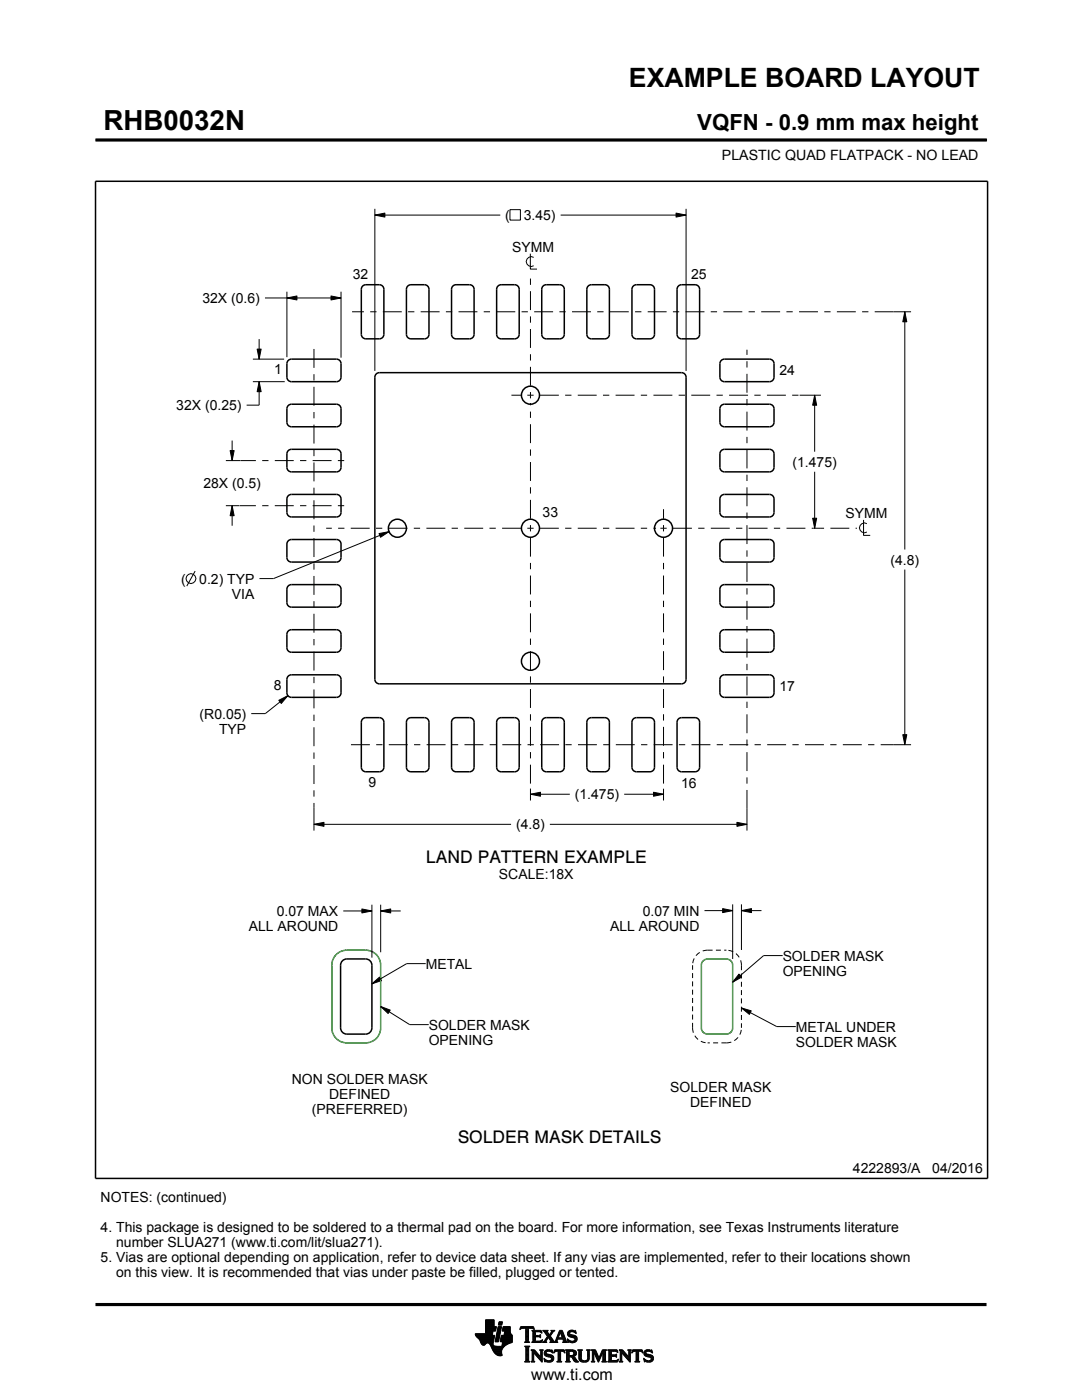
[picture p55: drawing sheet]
<svg xmlns="http://www.w3.org/2000/svg" width="216mm" height="279mm" viewBox="0 0 216 279" stroke-linecap="round" stroke-linejoin="round" font-family="sans-serif">
<defs><g id="words">
<text font-size="5.5" x="20.6" y="26">RHB0032N</text>
<text font-size="5.3" x="125.5" y="17.4">EXAMPLE BOARD LAYOUT</text>
<text font-size="4.4" x="139.1" y="26">VQFN - 0.9 mm max height</text>
<g font-size="3.5">
<text x="85" y="172.3">LAND PATTERN EXAMPLE</text>
<text x="91.3" y="228.1">SOLDER MASK DETAILS</text>
</g>
<text font-size="3.2" x="106" y="275.3">www.ti.com</text>
<g font-size="2.8">
<text x="144.1" y="32">PLASTIC QUAD FLATPACK - NO LEAD</text>
<text x="100.8" y="43.9">(</text>
<text x="104.5" y="43.9">3.45)</text>
<text x="102.2" y="50.2">SYMM</text>
<text x="70.4" y="55.7">32</text>
<text x="137.9" y="55.7">25</text>
<text x="40.4" y="60.5">32X (0.6)</text>
<text x="54.7" y="74.7">1</text>
<text x="155.5" y="74.9">24</text>
<text x="35.2" y="81.9">32X (0.25)</text>
<text x="158.1" y="93.1">(1.475)</text>
<text x="40.6" y="97.4">28X (0.5)</text>
<text x="108.3" y="103.1">33</text>
<text x="168.7" y="103.3">SYMM</text>
<text x="177.7" y="112.7">(4.8)</text>
<text x="36.2" y="116.5">(</text>
<text x="39.8" y="116.5">0.2) TYP</text>
<text x="46.3" y="119.5">VIA</text>
<text x="54.6" y="137.6">8</text>
<text x="155.5" y="137.8">17</text>
<text x="39.8" y="143.4">(R0.05)</text>
<text x="43.7" y="146.4">TYP</text>
<text x="73.6" y="157.1">9</text>
<text x="114.7" y="159.5">(1.475)</text>
<text x="135.9" y="157.2">16</text>
<text x="103" y="165.5">(4.8)</text>
<text x="99.6" y="175.4">SCALE:18X</text>
<text x="49.7" y="185.8">ALL AROUND</text>
<text x="55.2" y="182.8">0.07 MAX</text>
<text x="121.7" y="185.7">ALL AROUND</text>
<text x="128.3" y="182.7">0.07 MIN</text>
<text x="156.2" y="191.7">SOLDER MASK</text>
<text x="84.9" y="193.3">METAL</text>
<text x="156.2" y="194.7">OPENING</text>
<text x="85.5" y="205.5">SOLDER MASK</text>
<text x="85.5" y="208.5">OPENING</text>
<text x="158.8" y="205.9">METAL UNDER</text>
<text x="158.8" y="208.9">SOLDER MASK</text>
<text x="58.2" y="216.4">NON SOLDER MASK</text>
<text x="65.7" y="219.4">DEFINED</text>
<text x="133.8" y="218">SOLDER MASK</text>
<text x="137.7" y="221">DEFINED</text>
<text x="62.2" y="222.4">(PREFERRED)</text>
<text x="20.1" y="239.9">NOTES: (continued)</text>
<text x="170.2" y="234.2">4222893/A</text>
<text x="186" y="234.2">04/2016</text>
<text x="20.1" y="245.9">4. This package is designed to be soldered to a thermal pad on the board. For more information, see Texas Instruments literature</text>
<text x="20.1" y="251.9">5. Vias are optional depending on application, refer to device data sheet. If any vias are implemented, refer to their locations shown</text>
<text x="23.2" y="248.9">number SLUA271 (www.ti.com/lit/slua271).</text>
<text x="23.2" y="254.9">on this view. It is recommended that vias under paste be filled, plugged or tented.</text>
</g>
</g></defs>
<g fill="#000">
<path d="M57.2 59.5l2-.4v.8zM66 59.1l2 .4-2 .4zM74.8 42.9l2-.4v.8zM134.9 42.5l2 .4-2 .4zM51.3 69.7h.8l-.4 2zM51.7 76.2l.4 2h-.8zM162.6 78.9l.4 2h-.8zM180.5 62.2l.4 2h-.8zM45.9 89.9h.8l-.4 2zM46.3 100.9l.4 2h-.8zM75.6 106.5l2-.4-1.7 1.1zM162.2 103.4h.8l-.4 2z"/>
<path d="M55.6 139.8l1.8-1-1.3 1.6zM105.8 158.5l2-.4v.8zM130.4 158.1l2 .4-2 .4zM180.1 146.6h.8l-.4 2zM62.6 164.5l2-.4v.8zM147 164.1l2 .4-2 .4zM72.2 181.4l2 .4-2 .4zM74.2 196.4l1.5-1.4 .4 .7zM76 181.8l2-.4v.8zM144.2 181.3l2 .4-2 .4zM147.5 194.4l.5 .6-1.8 1zM147.9 181.7l2-.4v.8z"/>
<path d="M76 200.9l1.9 .7-.5 .7zM147.9 201.2l2 .5-.4 .7z"/>
</g>
<g fill="none" stroke="#000" stroke-width=".2">
<path d="M19.1 27.9h177.7M196.8 27.7v.5M52.9 59.5h15.1M57.2 59.5l2-.4v.8zM57.2 58.2v13.1M66 59.1l2 .4-2 .4zM68 58.2v13.2M74.8 42.9l2-.4v.8zM74.8 41.7v32.3M74.8 42.9h25M101.8 41.8h2v2.1h-2zM105.8 50.6v3.1h1.4"/>
<path d="M106.5 51.4a.98 .98 0 0 0-1.5 .8 .98 .98 0 0 0 1.5 .8M111.9 42.9h25M134.9 42.5l2 .4-2 .4zM136.9 41.7v32.3M50.5 71.7h6.2M50.5 76.2h6.3M51.3 69.7h.8l-.4 2zM51.7 76.2l.4 2h-.8zM51.7 67.7v4M51.7 76.2v4.7h-2.5M159.6 78.9h4.2M162.6 78.9l.4 2h-.8z"/>
<path d="M162.6 78.9v11.2M178.3 62.2h3.5M180.5 62.2l.4 2h-.8zM180.5 62.2v47.5M45.1 91.9h2.9M45.9 89.9h.8l-.4 2zM46.3 87.9v4M162.6 94.1v11.3M38.9 114l-1.6 3M45.1 100.9h2.7M46.3 100.9l.4 2h-.8zM46.3 100.9v4"/>
<path d="M75.6 106.5l2-.4-1.7 1.1zM77.6 106.1l-23 9.4h-2.8M162.2 103.4h.8l-.4 2zM162.3 105.4h1.5M172.3 103.8v3h1.3M173 104.5a.98 .98 0 0 0-1.5 .8 .98 .98 0 0 0 1.5 .9M180.5 113.7v34.9M55.6 139.8l1.8-1-1.3 1.6zM57.4 138.8l-4.5 3.6h-2.8M105.8 158.5l2-.4v.8zM105.8 158.5h7.9M105.8 157.4v2.4"/>
<path d="M124.5 158.5h7.9M130.4 158.1l2 .4-2 .4zM132.4 157.4v2.4M178.3 148.6h3.5M180.1 146.6h.8l-.4 2zM62.6 164.5l2-.4v.8zM62.6 164.5h39.4M62.6 161.3v4.5M109.7 164.5h39.3M147 164.1l2 .4-2 .4zM149 161.4v4.4M68.5 181.8h5.7"/>
<path d="M72.2 181.4l2 .4-2 .4zM74.2 196.4l1.5-1.4 .4 .7zM74.2 180.6v10.5M76 181.8l2-.4v.8zM76 180.6v9.4M76 181.8h4M84.9 192.3h-3.8l-6.9 4.1M140.6 181.7h5.6M144.2 181.3l2 .4-2 .4zM146.2 180.5v10.9M147.5 194.4l.5 .6-1.8 1zM147.9 181.7l2-.4v.8z"/>
<path d="M147.9 180.5v9.1M147.9 181.7h4M156.2 190.7h-3.8l-6.2 5.3M76 200.9l1.9 .7-.5 .7zM76 200.9l5.7 3.6h3.8M147.9 201.2l2 .5-.4 .7zM147.9 201.2l7.1 3.7h3.8M94.8 266.2h3.5M94.8 266.3h3.5M94.9 266.4h3.3M94.9 266.5h3.8l-.2 1.2M94.9 266.5h3.8"/>
<path d="M95 266.6h3.7M95 266.7h3.7M95.1 266.8h3.6M95.2 266.9h3.4M95.3 267h3.3M95.4 267.1h3.2M95.5 267.2h3.1M95.6 267.3h3M95.7 267.4h2.8M95.7 267.5h2.8M95.7 267.5l.4 .7 .3 .3 .3-.1 .5-.4 .4 .1 .8 1.5M95.8 267.6h2.7"/>
<path d="M95.8 267.7h2.7M95.9 267.8h2.6M95.9 267.9h2.5M95.9 268h2.5M96 268h1.1M96 268.1h1M96.1 268.2h.8M96.1 268.3h.7M96.2 268.4h.6M96.3 268.4h.4M96.9 266.1h1.4M96.9 266h1.4"/>
<path d="M96.9 265.9h1.4M96.9 265.8h1.5M96.9 265.7h1.5M96.9 264.7l2.2 .1-.2 .9h-.5l-.2 .8M96.9 265.6h2M96.9 265.5h2M96.9 265.4h2M96.9 265.3h2.1M96.9 265.2h2.1M96.9 265.1h2.1M96.9 265h2.1M96.9 264.9h2.1"/>
<path d="M96.9 264.8h2.2M96.9 264.6h1.7M96.9 264.5h1.7M96.9 264.4h1.7M96.9 264.3h1.7M96.9 264.2h1.7M96.9 264.1h1.7M96.9 264h1.7M96.9 263.9h1.7M96.9 263.8h1.7M96.9 263.7h1.7M96.9 263.6h1.7"/>
<path d="M96.9 263.5h1.7M96.9 263.4h1.7M97.5 268h.9M97.6 268.1h.8M97.7 268.2h.7M97.7 268.3h.7M97.8 268.4h.6M97.9 268.5h.6M97.9 268.6h.7M98 268.7h1.1M98 268.8h2.6M98 268.8h2.5"/>
<path d="M98.1 268.9h2.3M98.1 269h2.3M98.1 269.1h2.2M98.2 269.2h2.1M98.2 269.2h2M98.2 269.3h2M98.3 269.4h1.9M98.3 269.5h1.8M98.4 269.6h1.7M98.4 269.6l.6 .7 .6 .3 .6-.1-.1-.7M98.4 268v.4l.3 .2 2 .1M98.5 269.7h1.6"/>
<path d="M98.5 267.7l-.1 .3M98.5 269.8h1.6M98.6 269.9h1.5M98.6 264.8v-1.4h-1.7v2.8h-2.1l.2 .5 .7 .8M98.6 270h1.5M98.7 270h1.4M98.8 270.1h1.3M98.8 267.7h.7M98.8 267.6h.7M98.8 267.5h.7M98.9 270.2h1.2M98.9 267.4h.7"/>
<path d="M98.9 267.3h.7M98.9 267.2h.7M98.9 267.1h.7M98.9 267h.7M98.9 270.3h1.3M99 266.9h.6M99 266.9h.7M99 266.8h.7M99 266.7h.7M99 266.6h.7M99 266.5h.7M99.1 270.4h1.1"/>
<path d="M99.1 266.4h.7M99.1 266.3h.7M99.1 266.2h.7M99.1 266.1h.7M99.1 266h.7M99.2 265.9h.7M99.2 265.8h.7M99.2 270.4h1M99.2 265.7h.7M99.2 265.6h.7M99.2 265.5h.7M99.3 265.4h.6"/>
<path d="M99.3 265.4h.7M99.3 265.3h.7M99.3 265.2h.7M99.3 265.1h.7M99.3 265h.7M99.4 270.5h.8M99.4 264.9h.7M99.4 264.8h.7M99.4 264.8h.7l-.6 3h-.7zM99.5 264.4h.6M99.5 264.3h.7M99.5 264.2h.7"/>
<path d="M99.5 264.1h.7M99.5 264h.7M99.5 263.9h.7M99.6 263.8h.7M99.6 263.8h.7l-.2 .7h-.7zM99.8 270.6h.1M99.8 267.7h2.4M99.8 267.6h2.4M99.8 267.5h2.4M99.9 267.4h2.3M99.9 267.3h2.3M99.9 267.2h2.3"/>
<path d="M99.9 267.1h2.3M99.9 267h2.3M99.9 266.9h2.3M100 266.9h2.2M100 266.8h2.2M100 266.7h2.2M100 266.6h2.2M100 266.5h2.2M100.1 268.6h.7M100.2 268.5h.7M100.2 268.4h.8M100.2 268.4h.9"/>
<path d="M100.2 268.3h1M100.2 268.2h1.2M100.2 265.6h1.6M100.2 268.1h1.4M100.2 265.5h1.6M100.2 268h1.6M100.3 265.4h1.5M100.3 268h1.7M100.3 267.9h1.9M100.3 265.3h1.5M100.3 267.8h1.9M100.3 265.2h1.5"/>
<path d="M100.3 265.1h1.5M100.3 265h1.5M100.4 264.9h1.4M100.4 264.8h1.4M100.6 266.5l.1-.8h-.5l.2-.9h1.4l.1 1.1 .3 .6v1.4l-1.3 .6M100.6 266.4h1.5M100.6 266.3h1.4M100.6 266.2h1.4M100.6 266.1h1.3M100.7 266h1.2M100.7 265.9h1.2M100.7 265.8h1.1"/>
<path d="M100.7 265.7h1.1M100.9 268.5l-.6 .6-.2 .7M102.2 266.5h-2.2l-.2 1.1 .1 .2h.4l-.2 .9M103.7 265.3h.1M103.8 265.2h.2M103.8 265h2.8M103.8 264.9h2.7M103.9 264.8h2.6M104.7 267.8h1M104.7 271.8h1.1M104.7 268.7h1M104.8 267.7h.7"/>
<path d="M104.8 271.7h.8M104.9 265.2h.6M104.9 268.9h.6M104.9 267.6h.6M104.9 267.5v-2.3l-.7-.1-.4 .3 .1-.6h2.6l.1 .6-.4-.3-.7 .1v2.3M104.9 267.5l-.2 .3M104.9 267.5h.6M104.9 267.4h.6M104.9 267.3h.6M104.9 267.2h.6M104.9 267.1h.6M104.9 267h.6"/>
<path d="M104.9 266.8h.6M104.9 266.7h.6M104.9 266.6h.6M104.9 266.5h.6M104.9 266.4h.6M104.9 266.3h.6M104.9 266.2h.6M104.9 266.1h.6M104.9 265.9h.6M104.9 265.8h.6M104.9 265.7h.6M104.9 265.6h.6"/>
<path d="M104.9 265.5h.6M104.9 265.4h.6M104.9 265.3h.6M104.9 271.5h.6M104.9 269h.6M104.9 271.4h.6M104.9 271.4v-2.4l-.2-.4h1.1l-.3 .4v2.4M104.9 271.4l-.2 .4h1.1l-.3-.4M104.9 271.3h.6M104.9 271.2h.6M104.9 271.1h.6M104.9 271h.6"/>
<path d="M104.9 270.9h.6M104.9 270.8h.6M104.9 270.6h.6M104.9 270.5h.6M104.9 270.4h.6M104.9 270.3h.6M104.9 270.2h.6M104.9 270.1h.6M104.9 270h.6M104.9 269.9h.6M104.9 269.8h.6M104.9 269.6h.6"/>
<path d="M104.9 269.5h.6M104.9 269.4h.6M104.9 269.3h.6M104.9 269.2h.6M104.9 269.1h.6M105.5 267.5l.2 .3M105.7 267.8h-1M105.9 271.8h.8M105.9 269.4h.8M106.1 269.5h.7M106.1 267.8h2M106.1 271.7h.5"/>
<path d="M106.2 269.6h.7M106.2 271.5h.3M106.2 265.6h1.8M106.2 269.8h.8M106.2 271.4h.3M106.2 269.8l-.3-.4h.8l1.2 1.4M106.2 271.4l-.3 .4h.8l-.2-.4M106.2 271.3h.3M106.2 271.2h.3M106.2 271.1h.3M106.2 271h.3M106.2 270.9h.3"/>
<path d="M106.2 270.8h.3M106.2 270.6h.3M106.2 270.5h.3M106.2 270.4h.3M106.2 270.3h.3M106.2 270.2h.3M106.2 270.1h.3M106.2 270h1M106.2 269.9h.9M106.2 269.8v1.6M106.3 267.7h1.8M106.3 265.7h1.8"/>
<path d="M106.3 267.6h.6M106.3 265.8h.6M106.3 267.5l-.2 .3M106.3 267.5h.5M106.3 267.4h.5M106.3 267.3h.5M106.3 267.2h.5M106.3 267.1h.5M106.3 267h.5M106.3 266.8h.5M106.3 266.7h1.6M106.3 266.6h1.6"/>
<path d="M106.3 266.5h.5M106.3 266.4h.5M106.3 266.3h.5M106.3 266.2h.5M106.3 266.1h.5M106.3 265.9h.5M106.4 265.2h.2M106.5 270h.1M106.5 270v1.4M106.5 265.3h.1M106.6 270.1h.7M106.7 270.2h.7"/>
<path d="M106.8 270.3h.7M106.8 265.9l.1-.1h.7l.6 .2-.2-.5h-1.9l.2 .3v1.7M106.8 265.9v.6h.8l.3-.2v.7l-.3-.2h-.8l.1 .8h.9l.5-.2M106.9 270.4h.7M107 270.5h.7M107.1 270.6h.7M107.2 270.8h1M107.3 270.9h.9M107.4 271h.8M107.5 271.1h.7M107.6 271.2h.6M107.6 266.5h.3"/>
<path d="M107.7 271.3h.5M107.7 269.4h.7M107.7 266.8h.2M107.7 267.6h.5M107.8 266.4h.1M107.8 271.4h.4M107.8 267h.1M107.8 265.8h.3M107.8 269.5h.5M107.9 271.5h.3M107.9 269.6h.3M107.9 269.8h.3"/>
<path d="M107.9 270.6h.3M107.9 270.5h.3M107.9 270.4h.3M107.9 270.3h.3M107.9 270.2h.3M107.9 270.1h.3M107.9 270h.3M107.9 269.9h.3M107.9 269.8v1M108 271.7h.2M108 265.9h.1M108 267.5h.2"/>
<path d="M108.1 271.8h.1M108.1 266.1h.1M108.2 267.4h.1M108.2 269.8l.2-.4h-.7l.2 .4M108.2 269.8v2.1l-1.7-1.9M108.2 267.8h.9M108.3 267.4l-.2 .5-2-.1M108.3 265.6h1M108.5 267.7h.5M108.5 271.1l.2 .7 .2-.1 .6 .2 .7-.2 .3-.6M108.5 271.1h.1M108.5 265.7h.7"/>
<path d="M108.5 271.2h.2M108.6 271.3h.2M108.6 270.1l.2 .5 1.1 .3 .1 .3-.1 .3h-.5l-.9-.4M108.6 270.1h.4M108.6 270h.4M108.6 270.2h.6M108.6 267.6h.4M108.6 271.4h.4M108.6 269.9h.4M108.6 270.3h1M108.6 265.8h.7M108.6 271.5h.8"/>
<path d="M108.6 269.8h.5M108.7 271.7h1.5M108.7 270.4h1.3M108.7 267.5h.3M108.7 271.8h.1M108.7 265.9h.6M108.7 269.6h1.5M108.8 267.4h.3M108.8 270.5h1.5M108.8 266.1h.6M108.8 269.5h1.4M108.8 267.3h.4"/>
<path d="M108.9 266.2h.6M108.9 267.2h.4M108.9 266.3h.6M108.9 270.6h1.5M109 267.1h.3M109 270l.2 .2 1.1 .3 .2 .6M109 270l.1-.3h.4l.8 .3-.1-.6-.2 .1-.6-.1-.6 .2-.2 .5M109 266.4h1M109.1 271.8h.9M109.1 269.4h.7M109.1 267h.9M109.1 266.5h.8"/>
<path d="M109.1 267.8h-.9M109.2 266.8h.8M109.2 266.6h.6M109.2 266.7h.7M109.2 266.7l-.6 1-.4 .1M109.3 270.8h1.1M109.5 267.1h.6M109.6 267.2h.6M109.7 271.5h.7M109.7 267.3h.6M109.7 267.8l.2-.1-.5-.8-.4 .8 .1 .1M109.7 267.8h1.6"/>
<path d="M109.7 266.3h.4M109.7 267.4h.6M109.8 270.9h.7M109.8 266.2h.3M109.8 266.6l.9 1.2 1-2.3h.5l.8 2.1 .3 .2M109.8 267.5h.6M109.9 266.1h.3M109.9 269.8h.4M109.9 267.6h.6M109.9 267.7h.7M109.9 271.4h.5M109.9 265.9h.4"/>
<path d="M110 271h.5M110 265.6h.7M110 265.9l.1-.2-.2-.2h.8l-.9 1.1M110 265.9l-.4 .5-.4-.6 .2-.3h-1.1l.9 1.2M110 271.3h.5M110 265.8h.4M110 271.1h.5M110 271.2h.5M110.1 269.4h.1M110.1 265.7h.4M110.1 269.9h.2M110.2 270h.1"/>
<path d="M110.5 270h.1M110.5 269.9h.2M110.5 269.8h.3M110.6 269.6h2.1M110.6 269.5h2M110.6 269.4h2M110.7 267.7h.5M110.8 267.6h.4M110.9 267.5h.3M110.9 267.4h.3M111 267.3h.3M111 267.2h1.8"/>
<path d="M111 267.1h1.8M111.1 267h.3M111.1 271.8h1M111.1 266.8h.4M111.2 266.7h.3M111.2 267.5v.3h.1M111.2 267.5l.1-.2h1l.1 .2M111.2 266.6h.3M111.3 266.5h.3M111.3 271.7h.6M111.3 266.4h.3M111.3 271.5h.6"/>
<path d="M111.3 267.8h-1.6M111.3 269.8h.6M111.4 266.3h.3M111.4 271.4h.5M111.4 270.1h.5M111.4 270h.5M111.4 269.9h.5M111.4 270.5h.5M111.4 270.4h.5M111.4 270.3h.5M111.4 270.2h.5M111.4 271.1h.5"/>
<path d="M111.4 271h.5M111.4 270.9h.5M111.4 270.8h.5M111.4 270.6h.5M111.4 271.4l-.1-1.7h-.4l-.4 .4 .2-.7h1.9l.1 .7-.4-.4h-.4v1.7M111.4 271.4l-.3 .4h1l-.2-.4M111.4 271.3h.5M111.4 271.2h.5M111.4 266.2h.3M111.4 266.1h.4M111.5 265.9h.9M111.5 265.8h.8"/>
<path d="M111.6 265.7h.7M111.6 265.6h.6M111.8 265.9l.4 1.1h-.8zM111.9 266.1h.5M111.9 266.2h.5M111.9 266.3h.6M112 266.4h.5M112 266.5h.6M112.1 266.6h.5M112.1 266.7h.6M112.1 266.8h.6M112.2 267h.5"/>
<path d="M112.2 267.8h1.1M112.3 267.3h.6M112.3 267.4h.6M112.4 267.5h.6M112.4 267.5v.3h-.2M112.4 269.8h.3M112.4 267.6h.6M112.4 267.7h.7M112.6 269.9h.1M112.6 270h.2M112.8 271.8h1M112.8 269.4h1.6"/>
<path d="M113 269.5h1.7M113 271.7h.7M113 269.6h1.9M113 271.5h.6M113 269.8h.6M113 271.4h.6M113 271.4l-.2 .4h1l-.2-.4M113 271.3h.6M113 271.2h.6M113 271.1h.6M113 271h.6M113 270.9h.6"/>
<path d="M113 270.8h1.5M113 270.6h1.6M113 270.5h1.8M113 270.4h.6M113 270.3h.6M113 270.2h.6M113 270.1h.6M113 270h.6M113 269.9h.6M113 269.8v1.6M113 269.8l-.2-.4h1.5l.6 .2 .1 .5M113.2 267.3h.2"/>
<path d="M113.2 267.4h.3M113.2 266.2l.3 .5 1 .3 .2 .3M113.2 266.2h.5M113.2 266.3h.6M113.2 266.1h.5M113.3 267.5h.3M113.3 267.8h-1.1M113.3 266.4h.9M113.3 265.9h.4M113.3 267.6h.6M113.3 266.5h1.3M113.3 267.7h1.6"/>
<path d="M113.3 265.8h.5M113.3 267.8h.2M113.4 266.6h1.5M113.4 265.7h1.5M113.5 266.7h1.5M113.5 265.6h1.4M113.6 269.9l.1-.2h.5l.3 .4M113.6 269.9v.6M113.7 267.8h1.1M113.8 266.8h1.3M113.8 265.5h.6M114 268h.4"/>
<path d="M114.1 270.9h.6M114.2 271h.6M114.2 271.1h.7M114.3 271.2h.6M114.3 267h.8M114.3 269.8h.7M114.3 270.4h.6M114.4 271.3h.6M114.4 271.3l.4 .5h.7M114.4 271.3l-.3-.4-.5-.1v.6M114.4 270.7l1.1 1.1M114.4 270.7h.1"/>
<path d="M114.4 271.4h.7M114.4 269.9h.6M114.4 270.3h.6M114.5 267.6h.5M114.5 270.2h.5M114.5 270h.5M114.5 265.8h.4M114.5 270.1h.5M114.5 270.1l-.2 .3-.3 .1M114.5 271.5h.7M114.6 271.7h.7M114.6 267.1h.6"/>
<path d="M114.6 267.5h.5M114.7 267.2h.5M114.7 267.4h.5M114.7 265.9h.3M114.7 267.3h.5M114.7 271.8h.8M114.8 266.1h.2M114.9 266.2h.1M114.9 266.2l-.7-.4h-.4l-.1 .2 .1 .3 1.1 .4 .3 .5M114.9 266.2l-.1-.7-.2 .1-.5-.1-.6 .2-.3 .5M115 270.1l-.1 .4-.5 .2M115.2 267.2l-.3 .6-.7 .2-.6-.2-.2 .1-.2-.7 .9 .5 .4-.1 .2-.3"/>
<path d="M115.3 269.4h.9M115.4 269.5h.7M115.5 269.6h.5M115.5 269.8h.5M115.5 269.8v1.4l.4 .5 .6 .2 .6-.1 .4-.3 .1-.5M115.5 271h.5M115.5 270.9h.5M115.5 270.8h.5M115.5 270.6h.5M115.5 270.5h.5M115.5 270.4h.5M115.5 270.3h.5"/>
<path d="M115.5 270.2h.5M115.5 270.1h.5M115.5 270h.5M115.5 269.9h.5M115.5 271.1h.5M115.5 271.2h.5M115.5 271.3h.6M115.6 271.4h.6M115.7 271.5h.8M115.8 271.7h1.5M116 271l.2 .4 .5 .2 .4-.2 .2-.4M116 269.8l.2-.4h-.9l.2 .4"/>
<path d="M116 269.8v1.2M116 271.8h1.1M116.8 271.5h.6M117 269.4h.8M117.1 271.4h.4M117.2 269.5h.5M117.2 271.3h.4M117.2 269.6h.4M117.2 271.2h.4M117.2 271.1h.4M117.3 269.8h.3M117.3 271h.3"/>
<path d="M117.3 270.9h.3M117.3 270.8h.3M117.3 270.6h.3M117.3 270.5h.3M117.3 270.4h.3M117.3 270.3h.3M117.3 270.2h.3M117.3 270.1h.3M117.3 270h.3M117.3 269.9h.3M117.6 269.8l.2-.4h-.8l.2 .3 .1 1.3M117.6 269.8v1.2"/>
<path d="M118 271.8h.7M118 269.4h.8M118.1 269.5h.8M118.1 271.7h.5M118.2 269.6h.7M118.2 271.5h.3M118.2 269.8h.8M118.2 271.4h.3M118.2 271.4l-.2 .4h.7l-.2-.4M118.2 271.3h.3M118.2 271.2h.3M118.2 271.1h.3"/>
<path d="M118.2 271h.3M118.2 270.9h.3M118.2 270.8h.3M118.2 270.6h.3M118.2 270.5h.3M118.2 270.4h.3M118.2 270.3h.3M118.2 270.2h.3M118.2 270.1h.3M118.2 270h.9M118.2 269.9h.8M118.2 269.8v1.6"/>
<path d="M118.6 270.1h.5M118.6 270.2h.6M118.7 270.3h.5M118.7 270.4h.6M118.8 270.5h.5M118.8 270.6h.6M118.9 270.8h.5M118.9 270.9h.6M119 271h.8M119 271.1h.8M119.1 271.2h.6M119.1 271.3h.6"/>
<path d="M119.2 271.4h.4M119.2 271.5h.4M119.3 271.7h.2M119.3 271.8h.2M119.6 270.9h.3M119.6 270.8h.3M119.7 270.6h.3M119.7 270.5h.3M119.8 270.4h.3M119.8 270.3h.3M119.9 270.2h.3M119.9 270.1h.3"/>
<path d="M120 270h.8M120 269.9h.8M120 269.8h.8M120.1 271.8h1M120.1 269.6h.7M120.1 269.5h.8M120.2 269.4h.9M120.2 271.7h.7M120.3 271.5h.5M120.3 271.4h.5M120.3 271.4l-.2 .4h1l-.3-.4M120.3 271.4v-1.5l-.9 2-.9-2v1.5"/>
<path d="M120.3 271.3h.5M120.3 271.2h.5M120.3 271.1h.5M120.3 271h.5M120.3 270.9h.5M120.3 270.8h.5M120.3 270.6h.5M120.3 270.5h.5M120.3 270.4h.5M120.3 270.3h.5M120.3 270.2h.5M120.3 270.1h.5"/>
<path d="M120.8 269.8l.3-.4h-.9l-.7 1.6-.7-1.6h-.8l.2 .4M120.8 269.8v1.6M121.2 271.8h2M121.2 269.4h1.9M121.4 269.5h1.8M121.4 271.7h1.9M121.5 269.6h1.7M121.5 271.5h1.8M121.5 269.8h.5M121.5 271.4h.5M121.5 269.9h.5M121.5 269.8v1.6"/>
<path d="M121.5 269.8l-.3-.4h1.9l.2 .6M121.5 270.3h.5M121.5 270.2h.5M121.5 270.1h.5M121.5 270h.5M121.5 270.9h.5M121.5 270.8h.5M121.5 270.6h1.5M121.5 270.5h1.5M121.5 270.4h1.5M121.5 271.3h.5M121.5 271.2h.5"/>
<path d="M121.5 271.1h.5M121.5 271h.5M122.6 270.4l.4-.2v.7l-.2-.2h-.8v.8h.2M122.9 270.8h.1M122.9 270.3h.1M123 269.8h.3M123.1 271.4h.3M123.2 269.9h.1M123.3 270h.1M123.3 270l-.4-.3h-.8l-.1 .7M123.3 271.3h.1M123.4 271.2h.1"/>
<path d="M123.4 271.2l-.3 .3h-.4M123.4 271.2l-.2 .6h-2l.3-.4M123.5 271.8h.8M123.5 269.4h.7M123.6 269.5h.7M123.7 271.7h.5M123.7 269.6h.7M123.7 271.5h.4M123.7 269.8h.8M123.7 271.4h.4M123.7 271.4l-.2 .4h.8l-.2-.4M123.7 271.3h.4"/>
<path d="M123.7 271.2h.4M123.7 271.1h.4M123.7 271h.4M123.7 270.9h.4M123.7 270.8h.4M123.7 270.6h.4M123.7 270.5h.4M123.7 270.4h.4M123.7 270.3h.4M123.7 270.2h.4M123.7 270.1h.4M123.7 270h1"/>
<path d="M123.7 269.9h.9M123.7 269.8v1.6M124.1 270v1.4M124.1 270h.1M124.2 270.1h.6M124.2 270.2h.7M124.3 270.3h.7M124.4 270.4h.7M124.5 270.5h.7M124.6 270.6h.7M124.7 270.8h1.1M124.8 270.9h1"/>
<path d="M124.9 271h.9M125 271.1h.8M125.1 271.2h.7M125.2 271.3h.6M125.2 269.4h.8M125.3 271.4h.5M125.4 269.5h.5M125.4 271.5h.4M125.4 269.6h.4M125.5 269.8h.3M125.5 269.8l-.1 1-1.2-1.4h-.7l.2 .4M125.5 269.9h.3"/>
<path d="M125.5 270.2h.3M125.5 270.1h.3M125.5 270h.3M125.5 270.4h.3M125.5 270.3h.3M125.5 270.6h.3M125.5 270.5h.3M125.5 271.7h.3M125.6 271.8h.2M125.8 269.8l.2-.4h-.8l.3 .4M125.8 269.8v2.1l-1.7-1.9M126 270h.1"/>
<path d="M126.1 269.9h.1M126.1 269.8h.3M126.1 269.6h2.1M126.2 269.5h2M126.2 269.4h2M126.6 271.8h1.1M126.9 271.7h.6M126.9 271.5h.5M126.9 269.8h.5M126.9 271.4h.5M126.9 270.1h.5M126.9 270h.5"/>
<path d="M126.9 269.9h.5M126.9 270.5h.5M126.9 270.4h.5M126.9 270.3h.5M126.9 270.2h.5M126.9 271.1h.5M126.9 271h.5M126.9 270.9h.5M126.9 270.8h.5M126.9 270.6h.5M126.9 271.4v-1.7h-.5l-.3 .4 .1-.7h1.9l.2 .7-.4-.4h-.5v1.7M126.9 271.4l-.3 .4h1.1l-.3-.4"/>
<path d="M126.9 271.3h.5M126.9 271.2h.5M128 269.8h.3M128.1 269.9h.2M128.2 270h.1M128.4 271.1l.2 .7 .2-.1 .6 .2 .7-.2 .3-.6M128.4 271.1h.1M128.4 271.2h.2M128.5 271.3h.2M128.5 270.1l.1 .4 .5 .3M128.5 270.1h.4M128.5 270h.4"/>
<path d="M128.5 270.2h.6M128.5 271.4h.4M128.5 269.9h.4M128.5 270.3h1M128.5 271.5h.8M128.5 269.8h.5M128.6 271.7h1.5M128.6 270.4h1.3M128.6 271.8h.1M128.6 269.6h1.5M128.7 270.5h1.5M128.7 269.5h1.4"/>
<path d="M128.8 270.6h1.5M128.9 270l.1-.3h.4l.8 .3-.1-.6-.2 .1-.6-.1-.6 .2-.2 .5M128.9 270l.2 .2 1.1 .3 .2 .6M128.9 271.8h1M129 269.4h.7M129.1 270.8l.7 .2 .1 .4-.7 .1-.8-.4M129.2 270.8h1.1M129.6 271.5h.7M129.6 270.9h.8M129.8 269.8h.4M129.8 271.4h.5M129.9 271h.5"/>
<path d="M129.9 271.3h.5M129.9 271.1h.5M129.9 271.2h.5M129.9 269.4h.2M130 269.9h.2M130.1 270h.1"/>
<circle cx="38.1" cy="115.5" r=".98"/>
</g>
<g fill="none" stroke="#000" stroke-width=".3">
<path d="M19.1 36.2h178v199h-178zM72.4 57.1l.6-.3h2.7a.9 .9 0 0 1 .9 .9v9a.9 .9 0 0 1-.9 .9h-2.7a.9 .9 0 0 1-.9-.9v-9zM81.4 57.1l.6-.3h2.7a.9 .9 0 0 1 .9 .9v9a.9 .9 0 0 1-.9 .9h-2.7a.9 .9 0 0 1-.9-.9v-9zM90.4 57.1l.6-.3h2.7a.9 .9 0 0 1 .9 .9v9a.9 .9 0 0 1-.9 .9h-2.7a.9 .9 0 0 1-.9-.9v-9zM99.4 57.1l.6-.3h2.7a.9 .9 0 0 1 .9 .9v9a.9 .9 0 0 1-.9 .9h-2.7a.9 .9 0 0 1-.9-.9v-9zM108.4 57.1l.6-.3h2.7a.9 .9 0 0 1 .9 .9v9a.9 .9 0 0 1-.9 .9h-2.7a.9 .9 0 0 1-.9-.9v-9zM117.4 57.1l.6-.3h2.7a.9 .9 0 0 1 .9 .9v9a.9 .9 0 0 1-.9 .9h-2.7a.9 .9 0 0 1-.9-.9v-9zM126.4 57.1l.6-.3h2.7a.9 .9 0 0 1 .9 .9v9a.9 .9 0 0 1-.9 .9h-2.7a.9 .9 0 0 1-.9-.9v-9zM135.4 57.1l.6-.3h2.7a.9 .9 0 0 1 .9 .9v9a.9 .9 0 0 1-.9 .9h-2.7a.9 .9 0 0 1-.9-.9v-9zM57.5 71.9l.6-.2h9a.9 .9 0 0 1 .9 .9v2.7a.9 .9 0 0 1-.9 .9h-9a.9 .9 0 0 1-.9-.9v-2.7zM75.1 74.6l.6-.2h60.3a.9 .9 0 0 1 .9 .9v60.3a.9 .9 0 0 1-.9 .9h-60.3a.9 .9 0 0 1-.9-.9v-60.3zM143.9 71.9l.6-.2h9a.9 .9 0 0 1 .9 .9v2.7a.9 .9 0 0 1-.9 .9h-9a.9 .9 0 0 1-.9-.9v-2.7z"/>
<path d="M57.5 80.9l.6-.2h9a.9 .9 0 0 1 .9 .9v2.7a.9 .9 0 0 1-.9 .9h-9a.9 .9 0 0 1-.9-.9v-2.7zM57.5 89.9l.6-.2h9a.9 .9 0 0 1 .9 .9v2.7a.9 .9 0 0 1-.9 .9h-9a.9 .9 0 0 1-.9-.9v-2.7zM57.5 98.9l.6-.2h9a.9 .9 0 0 1 .9 .9v2.7a.9 .9 0 0 1-.9 .9h-9a.9 .9 0 0 1-.9-.9v-2.7zM143.9 80.9l.6-.2h9a.9 .9 0 0 1 .9 .9v2.7a.9 .9 0 0 1-.9 .9h-9a.9 .9 0 0 1-.9-.9v-2.7zM143.9 89.9l.6-.2h9a.9 .9 0 0 1 .9 .9v2.7a.9 .9 0 0 1-.9 .9h-9a.9 .9 0 0 1-.9-.9v-2.7zM143.9 98.9l.6-.2h9a.9 .9 0 0 1 .9 .9v2.7a.9 .9 0 0 1-.9 .9h-9a.9 .9 0 0 1-.9-.9v-2.7zM57.5 107.9l.6-.2h9a.9 .9 0 0 1 .9 .9v2.7a.9 .9 0 0 1-.9 .9h-9a.9 .9 0 0 1-.9-.9v-2.7zM57.5 116.9l.6-.2h9a.9 .9 0 0 1 .9 .9v2.7a.9 .9 0 0 1-.9 .9h-9a.9 .9 0 0 1-.9-.9v-2.7zM143.9 107.9l.6-.2h9a.9 .9 0 0 1 .9 .9v2.7a.9 .9 0 0 1-.9 .9h-9a.9 .9 0 0 1-.9-.9v-2.7zM143.9 116.9l.6-.2h9a.9 .9 0 0 1 .9 .9v2.7a.9 .9 0 0 1-.9 .9h-9a.9 .9 0 0 1-.9-.9v-2.7zM57.5 134.9l.6-.2h9a.9 .9 0 0 1 .9 .9v2.7a.9 .9 0 0 1-.9 .9h-9a.9 .9 0 0 1-.9-.9v-2.7zM57.5 125.9l.6-.2h9a.9 .9 0 0 1 .9 .9v2.7a.9 .9 0 0 1-.9 .9h-9a.9 .9 0 0 1-.9-.9v-2.7z"/>
<path d="M143.9 134.9l.6-.2h9a.9 .9 0 0 1 .9 .9v2.7a.9 .9 0 0 1-.9 .9h-9a.9 .9 0 0 1-.9-.9v-2.7zM143.9 125.9l.6-.2h9a.9 .9 0 0 1 .9 .9v2.7a.9 .9 0 0 1-.9 .9h-9a.9 .9 0 0 1-.9-.9v-2.7zM72.4 143.5l.6-.3h2.7a.9 .9 0 0 1 .9 .9v9a.9 .9 0 0 1-.9 .9h-2.7a.9 .9 0 0 1-.9-.9v-9zM81.4 143.5l.6-.3h2.7a.9 .9 0 0 1 .9 .9v9a.9 .9 0 0 1-.9 .9h-2.7a.9 .9 0 0 1-.9-.9v-9zM90.4 143.5l.6-.3h2.7a.9 .9 0 0 1 .9 .9v9a.9 .9 0 0 1-.9 .9h-2.7a.9 .9 0 0 1-.9-.9v-9zM99.4 143.5l.6-.3h2.7a.9 .9 0 0 1 .9 .9v9a.9 .9 0 0 1-.9 .9h-2.7a.9 .9 0 0 1-.9-.9v-9zM108.4 143.5l.6-.3h2.7a.9 .9 0 0 1 .9 .9v9a.9 .9 0 0 1-.9 .9h-2.7a.9 .9 0 0 1-.9-.9v-9zM117.4 143.5l.6-.3h2.7a.9 .9 0 0 1 .9 .9v9a.9 .9 0 0 1-.9 .9h-2.7a.9 .9 0 0 1-.9-.9v-9zM126.4 143.5l.6-.3h2.7a.9 .9 0 0 1 .9 .9v9a.9 .9 0 0 1-.9 .9h-2.7a.9 .9 0 0 1-.9-.9v-9zM135.4 143.5l.6-.3h2.7a.9 .9 0 0 1 .9 .9v9a.9 .9 0 0 1-.9 .9h-2.7a.9 .9 0 0 1-.9-.9v-9zM68.5 191.6l.7-.2h3.8a1.25 1.25 0 0 1 1.2 1.2v12.5a1.25 1.25 0 0 1-1.2 1.3h-3.8a1.25 1.25 0 0 1-1.2-1.3v-12.5v-.4z"/>
<circle cx="105.8" cy="78.9" r="1.8"/>
<circle cx="79.3" cy="105.4" r="1.8"/>
<circle cx="105.8" cy="105.4" r="1.8"/>
<circle cx="132.4" cy="105.4" r="1.8"/>
<circle cx="105.8" cy="132" r="1.8"/>
</g>
<path d="M19 27.9h177.8M19 260.3h177.8" fill="none" stroke="#000" stroke-width=".63" stroke-linecap="butt"/>
<path d="M62.6 69.6v91.6M178.3 62.2h-108M70 148.6h108.3M149 161.4v-91.6" fill="none" stroke="#000" stroke-width=".2" stroke-dasharray="1.3 1.3 3.8 1.3" stroke-dashoffset="2.5" stroke-linecap="butt"/>
<g fill="none" stroke="#000" stroke-width=".2" stroke-dasharray="1.3 1.3 3.8 1.3" stroke-dashoffset=".6" stroke-linecap="butt">
<path d="M105.8 78.9v1.5M105.8 78.9v-24.3M105.8 78.9h-3.8M105.8 78.9h53.8M68 91.9h-20M68 91.9h.8M68 100.9h-20.2M68 100.9h.7M105.8 105.4v51.9M105.8 105.4v-25M105.8 105.4h-40.7M105.8 105.4h25.1"/>
<path d="M132.4 105.4h-1.5M132.4 105.4h29.9M132.4 105.4v52M132.4 105.4v-3.8M163.8 105.4h7.2"/>
</g>
<path d="M141.2 189.6h3.7M141.2 189.6a3 3 0 0 0-3 3M147.9 192.6v12.5M147.9 192.6a3 3 0 0 0-3-3M138.2 205.1v-12.5M138.2 205.1a3 3 0 0 0 3 3M144.9 208.1h-3.7M144.9 208.1a3 3 0 0 0 3-3" fill="none" stroke="#000" stroke-width=".2" stroke-dasharray="1 .7" stroke-linecap="butt"/>
<path d="M66.9 190.8a2.99 2.99 0 0 1 2.3-1.2h3.8a3 3 0 0 1 3 3v12.5a3 3 0 0 1-3 3h-3.8a3 3 0 0 1-3-3v-12.5l.1-.7zM140.5 191.6l.7-.2h3.7a1.25 1.25 0 0 1 1.3 1.2v12.5a1.25 1.25 0 0 1-1.3 1.3h-3.7a1.25 1.25 0 0 1-1.3-1.3v-12.5l.1-.4z" fill="none" stroke="#00a600" stroke-width=".3"/>
<use href="#words"/>
</svg>
